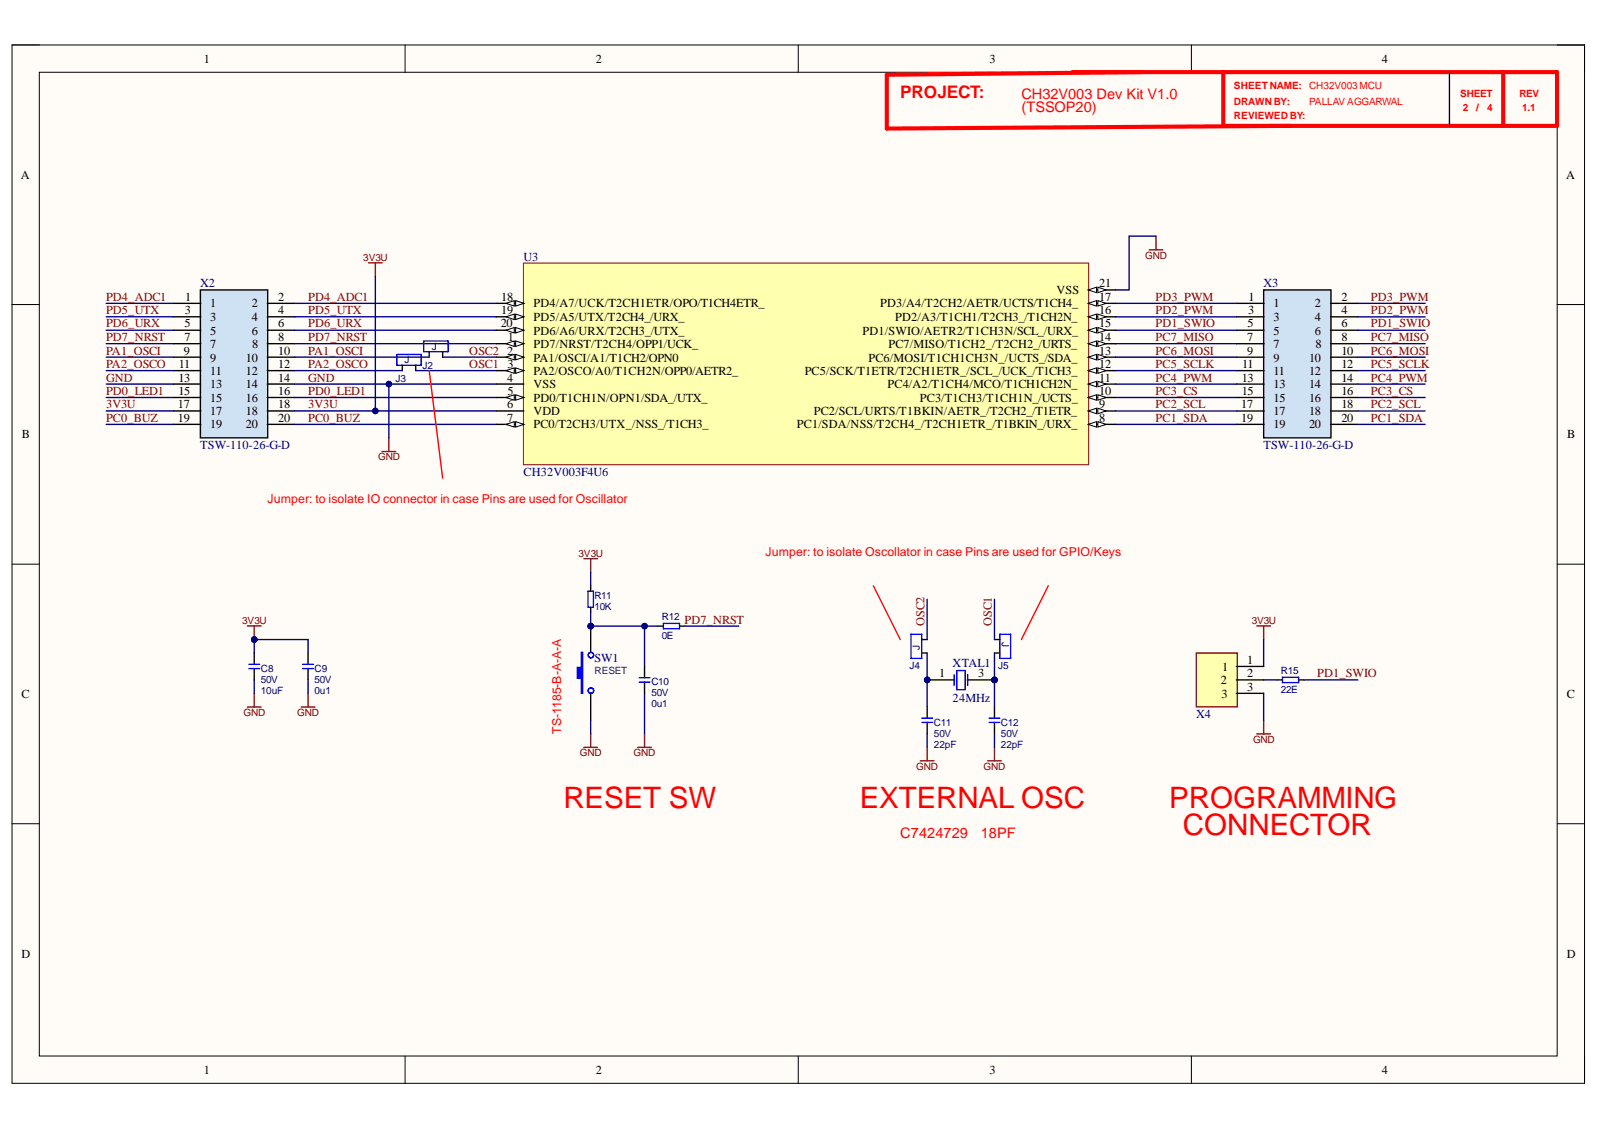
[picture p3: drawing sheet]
<svg xmlns="http://www.w3.org/2000/svg" width="297mm" height="210mm" viewBox="0 0 297 210" stroke-linecap="round" stroke-linejoin="round" font-family="sans-serif">
<defs><g id="words">
<g font-size="5.5" fill="#f00">
<text x="104.7" y="150.1">RESET SW</text>
<text x="159.7" y="150.1">EXTERNAL OSC</text>
<text x="217.2" y="150.1">PROGRAMMING</text>
<text x="219.8" y="155.1">CONNECTOR</text>
</g>
<text font-size="3.2" fill="#f00" x="167.2" y="18.2">PROJECT:</text>
<g font-size="2.7" fill="#f00">
<text x="189.7" y="18.3">CH32V003 Dev Kit V1.0</text>
<text x="189.7" y="20.8">(TSSOP20)</text>
<text x="167.2" y="155.7">C7424729</text>
<text x="182.2" y="155.7">18PF</text>
</g>
<g font-size="2.3">
<text x="37.9" y="11.7">1</text>
<text x="110.7" y="11.7">2</text>
<text x="183.8" y="11.7">3</text>
<text x="256.7" y="11.7">4</text>
<text x="3.9" y="33.3">A</text>
<text x="290.9" y="33.3">A</text>
<text x="204.2" y="53.4">21</text>
<text x="34.3" y="58.4">3</text>
<text x="34.4" y="55.8">1</text>
<text x="39.1" y="57.1">1</text>
<text x="39.1" y="59.6">3</text>
<text x="46.8" y="57.1">2</text>
<text x="46.8" y="59.6">4</text>
<text x="51.7" y="55.8">2</text>
<text x="51.7" y="58.4">4</text>
<text x="93.1" y="55.8">18</text>
<text x="93.1" y="58.4">19</text>
<text x="99.1" y="57.1">PD4/A7/UCK/T2CH1ETR/OPO/T1CH4ETR_</text>
<text x="99.1" y="59.6">PD5/A5/UTX/T2CH4_/URX_</text>
<text x="163.5" y="57.1">PD3/A4/T2CH2/AETR/UCTS/T1CH4_</text>
<text x="166.3" y="59.6">PD2/A3/T1CH1/T2CH3_/T1CH2N_</text>
<text x="196.2" y="54.7">VSS</text>
<text x="204.2" y="58.4">16</text>
<text x="204.2" y="55.8">17</text>
<text x="231.8" y="58.4">3</text>
<text x="231.9" y="55.8">1</text>
<text x="236.6" y="57.1">1</text>
<text x="236.6" y="59.6">3</text>
<text x="244.3" y="57.1">2</text>
<text x="244.3" y="59.6">4</text>
<text x="249.2" y="55.8">2</text>
<text x="249.2" y="58.4">4</text>
<text x="34.2" y="65.9">9</text>
<text x="34.2" y="60.8">5</text>
<text x="34.2" y="63.4">7</text>
<text x="39.1" y="62.2">5</text>
<text x="39.1" y="64.6">7</text>
<text x="46.8" y="62.2">6</text>
<text x="46.8" y="64.6">8</text>
<text x="51.7" y="60.8">6</text>
<text x="51.7" y="63.4">8</text>
<text x="51.7" y="65.9">10</text>
<text x="93" y="60.8">20</text>
<text x="94.2" y="65.9">2</text>
<text x="94.4" y="63.4">1</text>
<text x="99.1" y="62.2">PD6/A6/URX/T2CH3_/UTX_</text>
<text x="99.1" y="64.6">PD7/NRST/T2CH4/OPP1/UCK_</text>
<text x="160.2" y="62.2">PD1/SWIO/AETR2/T1CH3N/SCL_/URX_</text>
<text x="165" y="64.6">PC7/MISO/T1CH2_/T2CH2_/URTS_</text>
<text x="204.2" y="60.8">15</text>
<text x="204.2" y="65.9">13</text>
<text x="204.2" y="63.4">14</text>
<text x="231.7" y="63.4">7</text>
<text x="231.7" y="65.9">9</text>
<text x="231.8" y="60.8">5</text>
<text x="236.6" y="62.2">5</text>
<text x="236.6" y="64.6">7</text>
<text x="244.3" y="62.2">6</text>
<text x="244.4" y="64.6">8</text>
<text x="249.2" y="60.8">6</text>
<text x="249.2" y="63.4">8</text>
<text x="249.2" y="65.9">10</text>
<text x="33.1" y="70.9">13</text>
<text x="33.2" y="68.3">11</text>
<text x="39.1" y="67.2">9</text>
<text x="39.1" y="69.6">11</text>
<text x="45.7" y="67.2">10</text>
<text x="45.7" y="69.6">12</text>
<text x="51.7" y="68.3">12</text>
<text x="51.7" y="70.9">14</text>
<text x="94.2" y="70.9">4</text>
<text x="94.3" y="68.3">3</text>
<text x="99.1" y="67.2">PA1/OSCI/A1/T1CH2/OPN0</text>
<text x="99.1" y="69.6">PA2/OSCO/A0/T1CH2N/OPP0/AETR2_</text>
<text x="149.5" y="69.6">PC5/SCK/T1ETR/T2CH1ETR_/SCL_/UCK_/T1CH3_</text>
<text x="161.3" y="67.2">PC6/MOSI/T1CH1CH3N_/UCTS_/SDA_</text>
<text x="204.2" y="70.9">11</text>
<text x="204.2" y="68.3">12</text>
<text x="230.7" y="70.9">13</text>
<text x="230.7" y="68.3">11</text>
<text x="236.6" y="67.2">9</text>
<text x="236.6" y="69.6">11</text>
<text x="243.2" y="67.2">10</text>
<text x="243.2" y="69.6">12</text>
<text x="249.2" y="68.3">12</text>
<text x="249.2" y="70.9">14</text>
<text x="33.1" y="75.9">17</text>
<text x="33.1" y="73.3">15</text>
<text x="39.1" y="72.1">13</text>
<text x="39.1" y="74.6">15</text>
<text x="39.1" y="77.1">17</text>
<text x="45.7" y="72.1">14</text>
<text x="45.7" y="74.6">16</text>
<text x="45.7" y="77.1">18</text>
<text x="51.7" y="73.3">16</text>
<text x="51.7" y="75.9">18</text>
<text x="94.2" y="75.9">6</text>
<text x="94.3" y="73.3">5</text>
<text x="99.1" y="72.1">VSS</text>
<text x="99.1" y="74.6">PD0/T1CH1N/OPN1/SDA_/UTX_</text>
<text x="99.1" y="77.1">VDD</text>
<text x="151.2" y="77.1">PC2/SCL/URTS/T1BKIN/AETR_/T2CH2_/T1ETR_</text>
<text x="164.9" y="72.1">PC4/A2/T1CH4/MCO/T1CH1CH2N_</text>
<text x="170.9" y="74.6">PC3/T1CH3/T1CH1N_/UCTS_</text>
<text x="204.2" y="75.9">9</text>
<text x="204.2" y="73.3">10</text>
<text x="230.6" y="75.9">17</text>
<text x="230.7" y="73.3">15</text>
<text x="236.6" y="72.1">13</text>
<text x="236.6" y="74.6">15</text>
<text x="236.6" y="77.1">17</text>
<text x="243.2" y="72.1">14</text>
<text x="243.2" y="74.6">16</text>
<text x="243.2" y="77.1">18</text>
<text x="249.2" y="73.3">16</text>
<text x="249.2" y="75.9">18</text>
<text x="4.1" y="81.4">B</text>
<text x="33.1" y="78.3">19</text>
<text x="39.1" y="79.6">19</text>
<text x="45.7" y="79.6">20</text>
<text x="51.7" y="78.3">20</text>
<text x="94.2" y="78.3">7</text>
<text x="99.1" y="79.6">PC0/T2CH3/UTX_/NSS_/T1CH3_</text>
<text x="148.1" y="79.6">PC1/SDA/NSS/T2CH4_/T2CH1ETR_/T1BKIN_/URX_</text>
<text x="204.2" y="78.3">8</text>
<text x="230.6" y="78.3">19</text>
<text x="236.6" y="79.6">19</text>
<text x="243.2" y="79.6">20</text>
<text x="249.2" y="78.3">20</text>
<text x="291.1" y="81.4">B</text>
<text x="174.4" y="125.8">1</text>
<text x="181.7" y="125.8">3</text>
<text x="227" y="124.6">1</text>
<text x="231.7" y="123.3">1</text>
<text x="231.7" y="125.8">2</text>
<text x="4" y="129.7">C</text>
<text x="226.8" y="127.1">2</text>
<text x="226.9" y="129.6">3</text>
<text x="231.7" y="128.3">3</text>
<text x="291" y="129.7">C</text>
<text x="4" y="177.9">D</text>
<text x="291" y="177.9">D</text>
<text x="37.9" y="199.5">1</text>
<text x="110.7" y="199.5">2</text>
<text x="183.8" y="199.5">3</text>
<text x="256.7" y="199.5">4</text>
</g>
<g font-size="2.3" fill="#000080">
<text x="37.2" y="53.4">X2</text>
<text x="97.2" y="48.4">U3</text>
<text x="234.7" y="53.4">X3</text>
<text x="37.2" y="83.4">TSW-110-26-G-D</text>
<text x="234.7" y="83.4">TSW-110-26-G-D</text>
<text x="97.2" y="88.4">CH32V003F4U6</text>
<text x="110.4" y="123">SW1</text>
<text x="177" y="123.8">XTAL1</text>
<text x="177" y="130.4">24MHz</text>
<text x="222.2" y="133.3">X4</text>
</g>
<g font-size="2.3" fill="#800000">
<text x="19.7" y="58.4">PD5_UTX</text>
<text x="19.7" y="55.8">PD4_ADC1</text>
<text x="57.2" y="58.4">PD5_UTX</text>
<text x="57.2" y="55.8">PD4_ADC1</text>
<text x="214.7" y="58.4">PD2_PWM</text>
<text x="214.7" y="55.8">PD3_PWM</text>
<text x="254.7" y="55.8">PD3_PWM</text>
<text x="254.7" y="58.4">PD2_PWM</text>
<text x="19.7" y="63.4">PD7_NRST</text>
<text x="19.7" y="60.8">PD6_URX</text>
<text x="19.7" y="65.9">PA1_OSCI</text>
<text x="57.2" y="63.4">PD7_NRST</text>
<text x="57.2" y="60.8">PD6_URX</text>
<text x="57.2" y="65.9">PA1_OSCI</text>
<text x="87.2" y="65.9">OSC2</text>
<text x="214.7" y="63.4">PC7_MISO</text>
<text x="214.7" y="65.9">PC6_MOSI</text>
<text x="214.7" y="60.8">PD1_SWIO</text>
<text x="254.7" y="63.4">PC7_MISO</text>
<text x="254.7" y="65.9">PC6_MOSI</text>
<text x="254.7" y="60.8">PD1_SWIO</text>
<text x="19.7" y="68.3">PA2_OSCO</text>
<text x="19.7" y="70.9">GND</text>
<text x="57.2" y="68.3">PA2_OSCO</text>
<text x="57.2" y="70.9">GND</text>
<text x="87.2" y="68.3">OSC1</text>
<text x="214.7" y="68.3">PC5_SCLK</text>
<text x="214.7" y="70.9">PC4_PWM</text>
<text x="254.7" y="68.3">PC5_SCLK</text>
<text x="254.7" y="70.9">PC4_PWM</text>
<text x="19.7" y="75.9">3V3U</text>
<text x="19.7" y="73.3">PD0_LED1</text>
<text x="57.2" y="75.9">3V3U</text>
<text x="57.2" y="73.3">PD0_LED1</text>
<text x="214.7" y="75.9">PC2_SCL</text>
<text x="214.7" y="73.3">PC3_CS</text>
<text x="254.7" y="75.9">PC2_SCL</text>
<text x="254.7" y="73.3">PC3_CS</text>
<text x="19.7" y="78.3">PC0_BUZ</text>
<text x="57.2" y="78.3">PC0_BUZ</text>
<text x="214.7" y="78.3">PC1_SDA</text>
<text x="254.7" y="78.3">PC1_SDA</text>
<text x="127.2" y="115.8">PD7_NRST</text>
<text x="171.7" y="116.3" transform="rotate(-90 171.7 116.3)">OSC2</text>
<text x="184.2" y="116.3" transform="rotate(-90 184.2 116.3)">OSC1</text>
<text x="244.7" y="125.8">PD1_SWIO</text>
</g>
<g font-size="2.3" fill="#f00">
<text x="49.7" y="93.4">Jumper: to isolate IO connector in case Pins are used for Oscillator</text>
<text x="142.2" y="103.3">Jumper: to isolate Oscollator in case Pins are used for GPIO/Keys</text>
<text x="104.3" y="136.3" transform="rotate(-90 104.3 136.3)">TS-1185-B-A-A-A</text>
</g>
<g font-size="1.9" fill="#f00">
<text x="229.2" y="16.5">SHEET NAME:</text>
<text x="243.2" y="16.5">CH32V003 MCU</text>
<text x="271.2" y="18">SHEET</text>
<text x="282.2" y="18">REV</text>
<text x="229.2" y="19.5">DRAWN BY:</text>
<text x="229.2" y="22.1">REVIEWED BY:</text>
<text x="243.2" y="19.5">PALLAV AGGARWAL</text>
<text x="271.8" y="20.5">2</text>
<text x="274.2" y="20.5">/</text>
<text x="276.2" y="20.5">4</text>
<text x="282.7" y="20.5">1.1</text>
</g>
<g font-size="1.9" fill="#800000">
<text x="67.5" y="48.4">3V3U</text>
<text x="212.7" y="48.1">GND</text>
<text x="70.3" y="85.5">GND</text>
<text x="107.5" y="103.4">3V3U</text>
<text x="45" y="115.9">3V3U</text>
<text x="232.5" y="115.9">3V3U</text>
<text x="45.2" y="133">GND</text>
<text x="55.2" y="133">GND</text>
<text x="232.8" y="138">GND</text>
<text x="107.7" y="140.5">GND</text>
<text x="117.7" y="140.5">GND</text>
<text x="170.2" y="143">GND</text>
<text x="182.7" y="143">GND</text>
</g>
<g font-size="1.9" fill="#000080">
<text x="80.2" y="65">J</text>
<text x="73.5" y="71">J3</text>
<text x="75.2" y="67.5">J</text>
<text x="78.5" y="68.5">J2</text>
<text x="110.4" y="113.3">10K</text>
<text x="110.4" y="111.2">R11</text>
<text x="122.9" y="118.7">0E</text>
<text x="122.9" y="115.1">R12</text>
<text x="186.1" y="119.3" transform="rotate(90 186.1 119.3)">J</text>
<text x="48.4" y="124.8">C8</text>
<text x="58.4" y="124.8">C9</text>
<text x="168.9" y="124.2">J4</text>
<text x="170.9" y="120.8" transform="rotate(-90 170.9 120.8)">J</text>
<text x="185.4" y="124.2">J5</text>
<text x="237.9" y="125.2">R15</text>
<text x="48.4" y="126.8">50V</text>
<text x="48.4" y="128.8">10uF</text>
<text x="58.4" y="126.8">50V</text>
<text x="58.4" y="128.8">0u1</text>
<text x="121" y="129.3">50V</text>
<text x="121" y="131.4">0u1</text>
<text x="121" y="127.3">C10</text>
<text x="237.9" y="128.7">22E</text>
<text x="173.5" y="136.9">50V</text>
<text x="173.5" y="134.8">C11</text>
<text x="185.9" y="136.9">50V</text>
<text x="185.9" y="134.8">C12</text>
<text x="173.5" y="138.9">22pF</text>
<text x="185.9" y="138.9">22pF</text>
</g>
<text font-size="1.9" fill="#073763" x="110.4" y="125.1">RESET</text>
</g></defs>
<path d="M2.2 8.4h292.2v192.8h-292.2z" fill-rule="evenodd" fill="#fffcf8"/>
<path d="M2.2 8.4h292.2v192.8h-292.2z" fill="none" stroke="#000" stroke-width=".19"/>
<path d="M7.3 13.4h282v182.8h-282z" fill-rule="evenodd" fill="#fffcf8"/>
<g fill="none" stroke="#000" stroke-width=".19">
<path d="M2.2 8.3h5.1M7.3 13.4h282v182.8h-282zM75.3 8.3v5.1M148.3 8.3v5.1M221.3 8.4v5M289.3 8.4h5.1v5M2.2 56.6h5.1M289.3 56.6h5.1M2.2 104.8h5.1M289.3 104.8h5.1M2.2 153h5.1M289.3 153h5.1"/>
<path d="M75.3 196.2v5M148.3 196.2v5M221.3 196.2v5M294.4 196.2v5"/>
</g>
<path d="M199.2 13.4h90v10h-62v-10M212.2 13.4l-47.5 .5v10l75-.5M279.2 13.4v10" fill="none" stroke="#f00" stroke-width=".76"/>
<path d="M269.3 13.4v10" fill="none" stroke="#000" stroke-width=".25"/>
<path d="M37.2 53.9h12.5v27.4h-12.5z" fill-rule="evenodd" fill="#cfe2f3"/>
<g fill="none" stroke="#000" stroke-width=".25">
<path d="M32.2 56.4h5.1M32.2 58.8h5.1M37.2 53.9h12.5v27.4h-12.5zM49.6 56.4h5.1M49.6 58.8h5.1M32.2 61.3h5.1M32.2 63.8h5.1M32.2 66.3h5.1M32.2 68.8h5.1M32.2 71.3h5.1M32.2 73.8h5.1M32.2 76.3h5.1"/>
<path d="M32.2 78.8h5.1M49.6 61.3h5.1M49.6 63.8h5.1M49.6 66.3h5.1M49.6 68.8h5.1M49.6 71.3h5.1M49.6 73.8h5.1M49.6 76.3h5.1M49.6 78.8h5.1"/>
</g>
<path d="M234.7 53.9h12.5v27.4h-12.5z" fill-rule="evenodd" fill="#cfe2f3"/>
<g fill="none" stroke="#000" stroke-width=".25">
<path d="M229.7 56.4h5.1M229.7 58.9h5.1M234.7 53.9h12.5v27.4h-12.5zM247.2 56.4h5M247.2 58.9h5M229.7 61.3h5.1M229.7 63.8h5.1M229.7 66.4h5.1M229.7 68.8h5.1M229.7 71.3h5.1M229.7 73.8h5.1M229.7 76.3h5.1"/>
<path d="M229.7 78.8h5.1M247.2 61.3h5M247.2 63.8h5M247.2 66.4h5M247.2 68.8h5M247.2 71.3h5M247.2 73.8h5M247.2 76.3h5M247.2 78.8h5M109.7 108.8v1M109.7 112.8v1"/>
</g>
<path d="M109.2 109.8h1v3h-1z" fill="none" stroke="#00f" stroke-width=".25"/>
<circle cx="109.7" cy="116.3" r=".51" fill="#000080"/>
<circle cx="109.7" cy="116.3" r=".51" fill="none" stroke="#000080" stroke-width=".19"/>
<path d="M109.7 116.3v4.9M109.7 128.8v5" fill="none" stroke="#000" stroke-width=".25"/>
<circle cx="109.7" cy="116.3" r=".51" fill="#000080"/>
<circle cx="109.7" cy="116.3" r=".51" fill="none" stroke="#000080" stroke-width=".19"/>
<path d="M108 121.2h.2v7.6h-.2v-2.8h-.8v-2h.8z" fill-rule="evenodd" fill="#00f"/>
<g fill="none" stroke="#00f" stroke-width=".25">
<path d="M108 121.2h.2v7.6h-.2v-2.8h-.8v-2h.8z"/>
<circle cx="109.8" cy="121.7" r=".51"/>
<circle cx="109.8" cy="128.3" r=".51"/>
</g>
<path d="M108.5 103.8h2.5M109.7 103.8v2.5M108.5 138.8h2.5M109.7 136.3v2.5M118.5 138.8h2.5M119.7 136.3v2.5" fill="none" stroke="#800000" stroke-width=".25"/>
<path d="M109.7 106.3v2.5M109.7 113.8v2.5" fill="none" stroke="#000080" stroke-width=".25"/>
<circle cx="109.7" cy="116.3" r=".51" fill="#000080"/>
<circle cx="109.7" cy="116.3" r=".51" fill="none" stroke="#000080" stroke-width=".19"/>
<path d="M109.7 116.3h10v7.5M109.7 133.8v2.5" fill="none" stroke="#000080" stroke-width=".25"/>
<circle cx="109.7" cy="116.3" r=".51" fill="#000080"/>
<circle cx="109.7" cy="116.3" r=".51" fill="none" stroke="#000080" stroke-width=".19"/>
<circle cx="119.7" cy="116.3" r=".51" fill="#000080"/>
<circle cx="119.7" cy="116.3" r=".51" fill="none" stroke="#000080" stroke-width=".19"/>
<path d="M57.2 126.3v2.5M119.7 128.8v7.5" fill="none" stroke="#000080" stroke-width=".25"/>
<path d="M123.2 115.8h3v1h-3zM171.2 134.2h2M171.2 133.4h2M183.7 134.2h2M183.7 133.4h2" fill="none" stroke="#00f" stroke-width=".25"/>
<path d="M122.2 116.3h1M126.2 116.3h1M172.2 131.3v2.1M172.2 134.2v2.1M184.7 131.3v2.1M184.7 134.2v2.1" fill="none" stroke="#000" stroke-width=".25"/>
<path d="M71 83.9h2.5M72.2 81.3v2.6M56 131.3h2.5M57.2 128.8v2.5" fill="none" stroke="#800000" stroke-width=".25"/>
<circle cx="172.2" cy="126.3" r=".51" fill="#000080"/>
<circle cx="172.2" cy="126.3" r=".51" fill="none" stroke="#000080" stroke-width=".19"/>
<circle cx="184.7" cy="126.3" r=".51" fill="#000080"/>
<circle cx="184.7" cy="126.3" r=".51" fill="none" stroke="#000080" stroke-width=".19"/>
<path d="M172.2 126.3h5.1" fill="none" stroke="#000" stroke-width=".25"/>
<circle cx="172.2" cy="126.3" r=".51" fill="#000080"/>
<circle cx="172.2" cy="126.3" r=".51" fill="none" stroke="#000080" stroke-width=".19"/>
<path d="M179.7 126.3h5" fill="none" stroke="#000" stroke-width=".25"/>
<circle cx="184.7" cy="126.3" r=".51" fill="#000080"/>
<circle cx="184.7" cy="126.3" r=".51" fill="none" stroke="#000080" stroke-width=".19"/>
<path d="M177.2 125.3v2.1M177.8 124.6h1.5v3.5h-1.5zM179.8 125.3v2.1" fill="none" stroke="#00f" stroke-width=".25"/>
<path d="M172.2 138.8v2.5M184.7 138.8v2.5M171 141.3h2.5M183.5 141.3h2.5" fill="none" stroke="#800000" stroke-width=".25"/>
<path d="M172.2 126.3v5M172.2 136.3v2.5M184.7 136.3v2.5" fill="none" stroke="#000080" stroke-width=".25"/>
<circle cx="172.2" cy="126.3" r=".51" fill="#000080"/>
<circle cx="172.2" cy="126.3" r=".51" fill="none" stroke="#000080" stroke-width=".19"/>
<path d="M184.7 126.3v5" fill="none" stroke="#000080" stroke-width=".25"/>
<circle cx="184.7" cy="126.3" r=".51" fill="#000080"/>
<circle cx="184.7" cy="126.3" r=".51" fill="none" stroke="#000080" stroke-width=".19"/>
<path d="M172.2 111.3v7.5M184.7 111.3v7.5M184.7 121.3v5" fill="none" stroke="#000080" stroke-width=".25"/>
<circle cx="184.7" cy="126.3" r=".51" fill="#000080"/>
<circle cx="184.7" cy="126.3" r=".51" fill="none" stroke="#000080" stroke-width=".19"/>
<path d="M172.2 121.3v5" fill="none" stroke="#000080" stroke-width=".25"/>
<circle cx="172.2" cy="126.3" r=".51" fill="#000080"/>
<circle cx="172.2" cy="126.3" r=".51" fill="none" stroke="#000080" stroke-width=".19"/>
<path d="M68.5 48.8h2.5M69.7 48.8v2.6" fill="none" stroke="#800000" stroke-width=".25"/>
<path d="M72.2 71.3v10" fill="none" stroke="#000080" stroke-width=".25"/>
<circle cx="72.2" cy="71.3" r=".51" fill="#000080"/>
<circle cx="72.2" cy="71.3" r=".51" fill="none" stroke="#000080" stroke-width=".19"/>
<path d="M69.7 51.4v24.9" fill="none" stroke="#000080" stroke-width=".25"/>
<circle cx="69.7" cy="76.3" r=".51" fill="#000080"/>
<circle cx="69.7" cy="76.3" r=".51" fill="none" stroke="#000080" stroke-width=".19"/>
<path d="M46 131.3h2.5M47.2 128.8v2.5" fill="none" stroke="#800000" stroke-width=".25"/>
<path d="M47.2 118.8v2.5M47.2 126.3v2.5" fill="none" stroke="#000080" stroke-width=".25"/>
<circle cx="47.2" cy="118.8" r=".51" fill="#000080"/>
<circle cx="47.2" cy="118.8" r=".51" fill="none" stroke="#000080" stroke-width=".19"/>
<g fill="none" stroke="#000080" stroke-width=".25">
<path d="M19.7 56.4h12.5M19.7 58.8h12.5M252.2 56.4h12.5M252.2 58.9h12.5M19.7 61.3h12.5M19.7 63.8h12.5M19.7 66.3h12.5M19.7 68.8h12.5M19.7 71.3h12.5M19.7 73.8h12.5M19.7 76.3h12.5M19.7 78.8h12.5"/>
<path d="M252.2 61.3h12.5M252.2 63.8h12.5M252.2 66.4h12.5M252.2 68.8h12.5M252.2 71.3h12.5M252.2 73.8h12.5M252.2 76.3h12.5M252.2 78.8h12.5M119.7 116.3h2.5"/>
</g>
<circle cx="119.7" cy="116.3" r=".51" fill="#000080"/>
<circle cx="119.7" cy="116.3" r=".51" fill="none" stroke="#000080" stroke-width=".19"/>
<path d="M54.7 56.4h37.5M54.7 58.8h37.5M54.7 61.3h37.5M54.7 63.8h37.5M54.7 73.8h37.5M54.7 78.8h37.5M47.2 118.8h10v2.5M127.2 116.3h10" fill="none" stroke="#000080" stroke-width=".25"/>
<circle cx="47.2" cy="118.8" r=".51" fill="#000080"/>
<circle cx="47.2" cy="118.8" r=".51" fill="none" stroke="#000080" stroke-width=".19"/>
<g fill="none" stroke="#000080" stroke-width=".25">
<path d="M207.2 58.9h22.5M207.2 56.4h22.5M207.2 78.8h22.5M207.2 76.3h22.5M207.2 73.8h22.5M207.2 71.3h22.5M207.2 68.8h22.5M207.2 66.4h22.5M207.2 63.8h22.5M207.2 61.3h22.5M234.7 118.8v5M234.7 126.3h2.5"/>
<path d="M234.7 128.8v5M242.2 126.3h10"/>
</g>
<path d="M233.5 116.3h2.5M234.7 116.3v2.5M233.5 136.3h2.5M234.7 133.8v2.5" fill="none" stroke="#800000" stroke-width=".25"/>
<path d="M47.2 121.3v2.1M47.2 124.2v2.1M57.2 121.3v2.1M57.2 124.2v2.1M119.7 123.8v2.1M119.7 126.7v2.1M237.2 126.3h1M241.2 126.3h1" fill="none" stroke="#000" stroke-width=".25"/>
<path d="M46.2 124.2h2M46.2 123.4h2M56.2 124.2h2M56.2 123.4h2M118.7 126.7h2M118.7 125.9h2M238.2 125.8h3v1h-3z" fill="none" stroke="#00f" stroke-width=".25"/>
<path d="M222.2 121.3h7.7v10h-7.7z" fill-rule="evenodd" fill="#ffffb0"/>
<path d="M46 116.3h2.5M47.2 116.3v2.5M222.2 121.3h7.7v10h-7.7z" fill="none" stroke="#800000" stroke-width=".25"/>
<path d="M229.7 123.8h5M229.7 128.8h5M229.7 126.3h5" fill="none" stroke="#000" stroke-width=".25"/>
<circle cx="47.2" cy="118.8" r=".51" fill="#000080"/>
<circle cx="47.2" cy="118.8" r=".51" fill="none" stroke="#000080" stroke-width=".19"/>
<path d="M73.7 65.8h4.5v2h-4.5zM78.7 63.3h4.5v2h-4.5zM169.2 117.8h2v4.5h-2zM185.7 117.8h2v4.5h-2z" fill="none" stroke="#00f" stroke-width=".25"/>
<path d="M74.7 67.8v1M77.2 67.8v1M79.7 65.3v1M82.2 65.3v1M171.2 118.8h1M184.7 118.8h1M171.2 121.3h1M184.7 121.3h1" fill="none" stroke="#000" stroke-width=".25"/>
<path d="M54.7 76.3h37.5M77.2 68.8h15" fill="none" stroke="#000080" stroke-width=".25"/>
<circle cx="69.7" cy="76.3" r=".51" fill="#000080"/>
<circle cx="69.7" cy="76.3" r=".51" fill="none" stroke="#000080" stroke-width=".19"/>
<path d="M54.7 71.3h37.5" fill="none" stroke="#000080" stroke-width=".25"/>
<circle cx="72.2" cy="71.3" r=".51" fill="#000080"/>
<circle cx="72.2" cy="71.3" r=".51" fill="none" stroke="#000080" stroke-width=".19"/>
<path d="M54.7 68.8h20M54.7 66.3h25M82.2 66.3h10" fill="none" stroke="#000080" stroke-width=".25"/>
<path d="M79.7 68.8l2.5 20M162.2 108.8l5 10M194.7 108.8l-5 10" fill="none" stroke="#f00" stroke-width=".25"/>
<path d="M97.2 48.9h105v37.4h-105z" fill-rule="evenodd" fill="#ffffb0"/>
<path d="M97.2 48.9h105v37.4h-105z" fill="none" stroke="#800000" stroke-width=".19"/>
<path d="M202.2 58.9h5" fill="none" stroke="#000" stroke-width=".25"/>
<path d="M202.2 58.9l1.5-.6v1.1z" fill="#f8fcff"/>
<path d="M202.2 58.9l1.5-.6v1.1z" fill="none" stroke="#000" stroke-width=".19"/>
<path d="M203.9 58.3l1.6 .6-1.6 .5z" fill="#f8fcff"/>
<path d="M203.9 58.3l1.6 .6-1.6 .5z" fill="none" stroke="#000" stroke-width=".19"/>
<path d="M202.2 56.4h5" fill="none" stroke="#000" stroke-width=".25"/>
<path d="M202.2 56.4l1.5-.6v1.1z" fill="#f8fcff"/>
<path d="M202.2 56.4l1.5-.6v1.1z" fill="none" stroke="#000" stroke-width=".19"/>
<path d="M203.9 55.8l1.6 .6-1.6 .5z" fill="#f8fcff"/>
<path d="M203.9 55.8l1.6 .6-1.6 .5z" fill="none" stroke="#000" stroke-width=".19"/>
<path d="M92.2 56.4h5.1" fill="none" stroke="#000" stroke-width=".25"/>
<path d="M95.8 55.8l1.5 .6-1.5 .5z" fill="#f8fcff"/>
<path d="M95.8 55.8l1.5 .6-1.5 .5z" fill="none" stroke="#000" stroke-width=".19"/>
<path d="M94 56.4l1.5-.6v1.1z" fill="#f8fcff"/>
<path d="M94 56.4l1.5-.6v1.1z" fill="none" stroke="#000" stroke-width=".19"/>
<path d="M202.2 61.3h5" fill="none" stroke="#000" stroke-width=".25"/>
<path d="M202.2 61.3l1.5-.5v1.1z" fill="#f8fcff"/>
<path d="M202.2 61.3l1.5-.5v1.1z" fill="none" stroke="#000" stroke-width=".19"/>
<path d="M203.9 60.8l1.6 .5-1.6 .6z" fill="#f8fcff"/>
<path d="M203.9 60.8l1.6 .5-1.6 .6z" fill="none" stroke="#000" stroke-width=".19"/>
<path d="M202.2 71.3h5" fill="none" stroke="#000" stroke-width=".25"/>
<path d="M202.2 71.3l1.5-.5v1.1z" fill="#f8fcff"/>
<path d="M202.2 71.3l1.5-.5v1.1z" fill="none" stroke="#000" stroke-width=".19"/>
<path d="M203.9 70.8l1.6 .5-1.6 .6z" fill="#f8fcff"/>
<path d="M203.9 70.8l1.6 .5-1.6 .6z" fill="none" stroke="#000" stroke-width=".19"/>
<path d="M92.2 58.8h5.1" fill="none" stroke="#000" stroke-width=".25"/>
<path d="M95.8 58.3l1.5 .5-1.5 .6z" fill="#f8fcff"/>
<path d="M95.8 58.3l1.5 .5-1.5 .6z" fill="none" stroke="#000" stroke-width=".19"/>
<path d="M94 58.8l1.5-.5v1.1z" fill="#f8fcff"/>
<path d="M94 58.8l1.5-.5v1.1z" fill="none" stroke="#000" stroke-width=".19"/>
<path d="M92.2 61.3h5.1" fill="none" stroke="#000" stroke-width=".25"/>
<path d="M95.8 60.8l1.5 .5-1.5 .6z" fill="#f8fcff"/>
<path d="M95.8 60.8l1.5 .5-1.5 .6z" fill="none" stroke="#000" stroke-width=".19"/>
<path d="M94 61.3l1.5-.5v1.1z" fill="#f8fcff"/>
<path d="M94 61.3l1.5-.5v1.1z" fill="none" stroke="#000" stroke-width=".19"/>
<path d="M92.2 63.8h5.1" fill="none" stroke="#000" stroke-width=".25"/>
<path d="M95.8 63.3l1.5 .5-1.5 .6z" fill="#f8fcff"/>
<path d="M95.8 63.3l1.5 .5-1.5 .6z" fill="none" stroke="#000" stroke-width=".19"/>
<path d="M94 63.8l1.5-.5v1.1z" fill="#f8fcff"/>
<path d="M94 63.8l1.5-.5v1.1z" fill="none" stroke="#000" stroke-width=".19"/>
<path d="M92.2 66.3h5.1" fill="none" stroke="#000" stroke-width=".25"/>
<path d="M95.8 65.8l1.5 .5-1.5 .6z" fill="#f8fcff"/>
<path d="M95.8 65.8l1.5 .5-1.5 .6z" fill="none" stroke="#000" stroke-width=".19"/>
<path d="M94 66.3l1.5-.5v1.1z" fill="#f8fcff"/>
<path d="M94 66.3l1.5-.5v1.1z" fill="none" stroke="#000" stroke-width=".19"/>
<path d="M92.2 68.8h5.1" fill="none" stroke="#000" stroke-width=".25"/>
<path d="M95.8 68.3l1.5 .5-1.5 .5z" fill="#f8fcff"/>
<path d="M95.8 68.3l1.5 .5-1.5 .5z" fill="none" stroke="#000" stroke-width=".19"/>
<path d="M94 68.8l1.5-.5v1z" fill="#f8fcff"/>
<path d="M94 68.8l1.5-.5v1z" fill="none" stroke="#000" stroke-width=".19"/>
<path d="M92.2 71.3h5.1M92.2 73.8h5.1" fill="none" stroke="#000" stroke-width=".25"/>
<path d="M95.8 73.3l1.5 .5-1.5 .5z" fill="#f8fcff"/>
<path d="M95.8 73.3l1.5 .5-1.5 .5z" fill="none" stroke="#000" stroke-width=".19"/>
<path d="M94 73.8l1.5-.5v1z" fill="#f8fcff"/>
<path d="M94 73.8l1.5-.5v1z" fill="none" stroke="#000" stroke-width=".19"/>
<path d="M92.2 76.3h5.1M92.2 78.8h5.1" fill="none" stroke="#000" stroke-width=".25"/>
<path d="M95.8 78.3l1.5 .5-1.5 .5z" fill="#f8fcff"/>
<path d="M95.8 78.3l1.5 .5-1.5 .5z" fill="none" stroke="#000" stroke-width=".19"/>
<path d="M94 78.8l1.5-.5v1z" fill="#f8fcff"/>
<path d="M94 78.8l1.5-.5v1z" fill="none" stroke="#000" stroke-width=".19"/>
<path d="M202.2 78.8h5" fill="none" stroke="#000" stroke-width=".25"/>
<path d="M202.2 78.8l1.5-.5v1z" fill="#f8fcff"/>
<path d="M202.2 78.8l1.5-.5v1z" fill="none" stroke="#000" stroke-width=".19"/>
<path d="M203.9 78.3l1.6 .5-1.6 .5z" fill="#f8fcff"/>
<path d="M203.9 78.3l1.6 .5-1.6 .5z" fill="none" stroke="#000" stroke-width=".19"/>
<path d="M202.2 76.3h5" fill="none" stroke="#000" stroke-width=".25"/>
<path d="M202.2 76.3l1.5-.5v1z" fill="#f8fcff"/>
<path d="M202.2 76.3l1.5-.5v1z" fill="none" stroke="#000" stroke-width=".19"/>
<path d="M203.9 75.8l1.6 .5-1.6 .5z" fill="#f8fcff"/>
<path d="M203.9 75.8l1.6 .5-1.6 .5z" fill="none" stroke="#000" stroke-width=".19"/>
<path d="M202.2 73.8h5" fill="none" stroke="#000" stroke-width=".25"/>
<path d="M202.2 73.8l1.5-.5v1z" fill="#f8fcff"/>
<path d="M202.2 73.8l1.5-.5v1z" fill="none" stroke="#000" stroke-width=".19"/>
<path d="M203.9 73.3l1.6 .5-1.6 .5z" fill="#f8fcff"/>
<path d="M203.9 73.3l1.6 .5-1.6 .5z" fill="none" stroke="#000" stroke-width=".19"/>
<path d="M202.2 68.8h5" fill="none" stroke="#000" stroke-width=".25"/>
<path d="M202.2 68.8l1.5-.5v1z" fill="#f8fcff"/>
<path d="M202.2 68.8l1.5-.5v1z" fill="none" stroke="#000" stroke-width=".19"/>
<path d="M203.9 68.3l1.6 .5-1.6 .5z" fill="#f8fcff"/>
<path d="M203.9 68.3l1.6 .5-1.6 .5z" fill="none" stroke="#000" stroke-width=".19"/>
<path d="M202.2 66.4h5" fill="none" stroke="#000" stroke-width=".25"/>
<path d="M202.2 66.4l1.5-.6v1.1z" fill="#f8fcff"/>
<path d="M202.2 66.4l1.5-.6v1.1z" fill="none" stroke="#000" stroke-width=".19"/>
<path d="M203.9 65.8l1.6 .6-1.6 .5z" fill="#f8fcff"/>
<path d="M203.9 65.8l1.6 .6-1.6 .5z" fill="none" stroke="#000" stroke-width=".19"/>
<path d="M202.2 63.8h5" fill="none" stroke="#000" stroke-width=".25"/>
<path d="M202.2 63.8l1.5-.5v1.1z" fill="#f8fcff"/>
<path d="M202.2 63.8l1.5-.5v1.1z" fill="none" stroke="#000" stroke-width=".19"/>
<path d="M203.9 63.3l1.6 .5-1.6 .6z" fill="#f8fcff"/>
<path d="M203.9 63.3l1.6 .5-1.6 .6z" fill="none" stroke="#000" stroke-width=".19"/>
<path d="M202.2 53.9h5" fill="none" stroke="#000" stroke-width=".25"/>
<path d="M202.2 53.9l1.5-.5v1z" fill="#f8fcff"/>
<path d="M202.2 53.9l1.5-.5v1z" fill="none" stroke="#000" stroke-width=".19"/>
<path d="M203.9 53.4l1.6 .5-1.6 .5z" fill="#f8fcff"/>
<path d="M203.9 53.4l1.6 .5-1.6 .5z" fill="none" stroke="#000" stroke-width=".19"/>
<path d="M213.5 46.4h2.5M214.7 43.9v2.5" fill="none" stroke="#800000" stroke-width=".25"/>
<path d="M214.7 43.9h-5v10h-2.5" fill="none" stroke="#000080" stroke-width=".25"/>
<use href="#words"/>
</svg>
